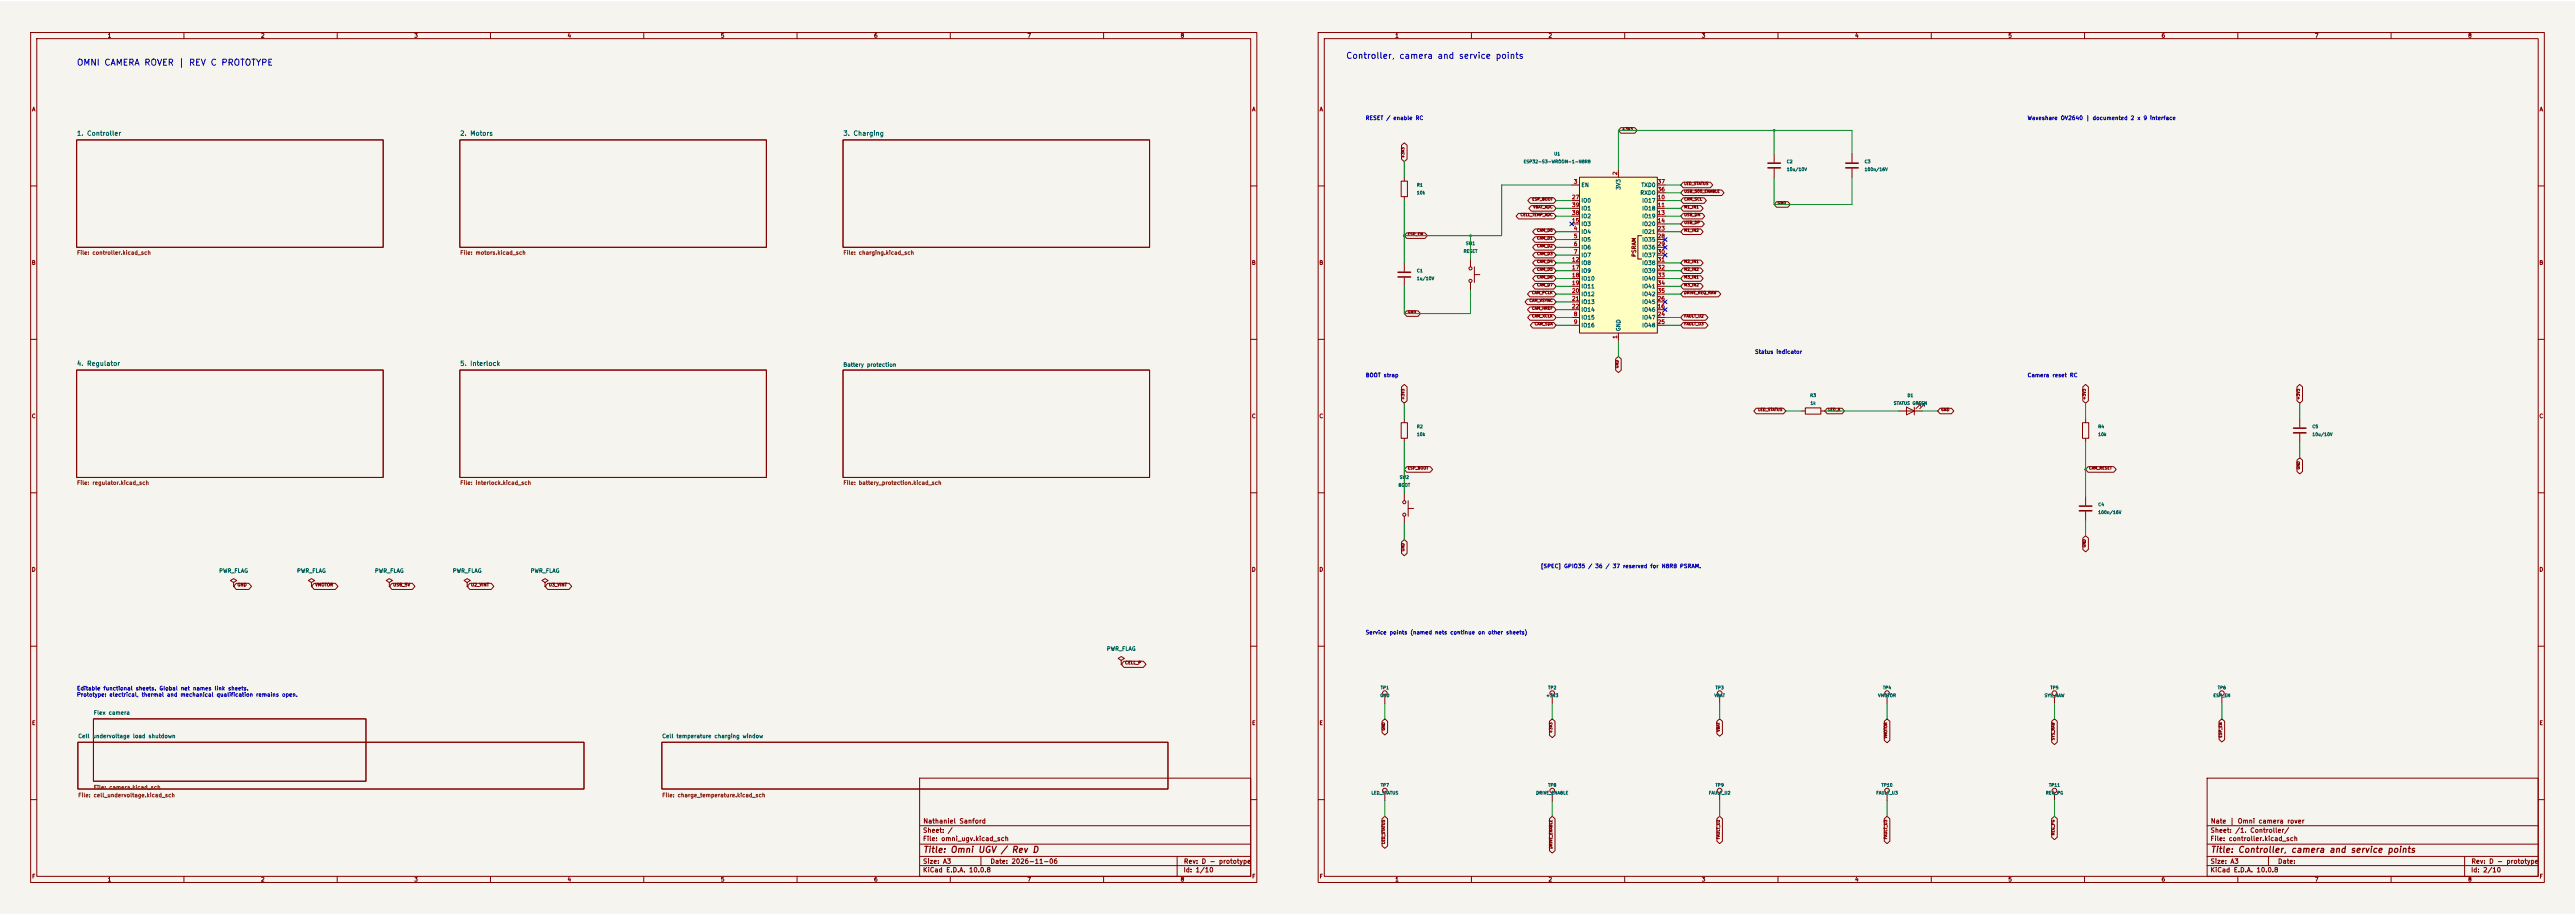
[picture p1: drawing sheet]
<svg xmlns="http://www.w3.org/2000/svg" width="353mm" height="125mm" viewBox="0 0 353 125" stroke-linecap="round" stroke-linejoin="round" font-family="sans-serif">
<defs><g id="words">
<g font-size=".8" fill="#0000c2">
<text x="10.5" y="9.2">OMNI CAMERA ROVER | REV C PROTOTYPE</text>
<text x="184.3" y="8.3">Controller, camera and service points</text>
</g>
<g font-size=".8" fill="#840000">
<text x="126.4" y="116.9">Title: Omni UGV / Rev D</text>
<text x="302.8" y="116.9">Title: Controller, camera and service points</text>
</g>
<g font-size=".6" fill="#006464">
<text x="10.5" y="18.7">1. Controller</text>
<text x="63" y="18.7">2. Motors</text>
<text x="115.5" y="18.7">3. Charging</text>
<text x="10.5" y="50.2">4. Regulator</text>
<text x="63" y="50.2">5. Interlock</text>
</g>
<g font-size=".6" fill="#840000">
<text x="126.4" y="112.9">Nathaniel Sanford</text>
<text x="302.8" y="112.9">Nate | Omni camera rover</text>
<text x="126.4" y="119.5">KiCad E.D.A. 10.0.8</text>
<text x="126.4" y="118.4">Size: A3</text>
<text x="126.4" y="115.3">File: omni_ugv.kicad_sch</text>
<text x="126.4" y="114.1">Sheet: /</text>
<text x="135.6" y="118.4">Date: 2026-11-06</text>
<text x="162.1" y="119.5">Id: 1/10</text>
<text x="162.1" y="118.4">Rev: D - prototype</text>
<text x="302.8" y="119.5">KiCad E.D.A. 10.0.8</text>
<text x="302.8" y="118.4">Size: A3</text>
<text x="302.8" y="115.3">File: controller.kicad_sch</text>
<text x="302.8" y="114.1">Sheet: /1. Controller/</text>
<text x="312" y="118.4">Date:</text>
<text x="338.5" y="119.5">Id: 2/10</text>
<text x="338.5" y="118.4">Rev: D - prototype</text>
</g>
<g font-size=".5" fill="#840000">
<text x="14.7" y="5.3">1</text>
<text x="35.7" y="5.3">2</text>
<text x="56.7" y="5.3">3</text>
<text x="77.7" y="5.3">4</text>
<text x="98.7" y="5.3">5</text>
<text x="119.7" y="5.3">6</text>
<text x="140.7" y="5.3">7</text>
<text x="161.7" y="5.3">8</text>
<text x="191.1" y="5.3">1</text>
<text x="212.1" y="5.3">2</text>
<text x="233.1" y="5.3">3</text>
<text x="254.1" y="5.3">4</text>
<text x="275.1" y="5.3">5</text>
<text x="296.1" y="5.3">6</text>
<text x="317.1" y="5.3">7</text>
<text x="338.1" y="5.3">8</text>
<text x="4.3" y="15.4">A</text>
<text x="171.5" y="15.4">A</text>
<text x="180.7" y="15.4">A</text>
<text x="347.9" y="15.4">A</text>
<text x="224.3" y="35.2" transform="rotate(-90 224.3 35.2)">PSRAM</text>
<text x="4.3" y="36.4">B</text>
<text x="171.4" y="36.4">B</text>
<text x="180.7" y="36.4">B</text>
<text x="347.8" y="36.4">B</text>
<text x="4.3" y="57.4">C</text>
<text x="171.4" y="57.4">C</text>
<text x="180.7" y="57.4">C</text>
<text x="347.8" y="57.4">C</text>
<text x="4.3" y="78.4">D</text>
<text x="171.4" y="78.4">D</text>
<text x="180.7" y="78.4">D</text>
<text x="347.8" y="78.4">D</text>
<text x="4.3" y="99.4">E</text>
<text x="171.5" y="99.4">E</text>
<text x="180.7" y="99.4">E</text>
<text x="347.9" y="99.4">E</text>
<text x="4.3" y="120.4">F</text>
<text x="14.7" y="120.8">1</text>
<text x="35.7" y="120.8">2</text>
<text x="56.7" y="120.8">3</text>
<text x="77.7" y="120.8">4</text>
<text x="98.7" y="120.8">5</text>
<text x="119.7" y="120.8">6</text>
<text x="140.7" y="120.8">7</text>
<text x="161.7" y="120.8">8</text>
<text x="171.5" y="120.4">F</text>
<text x="180.7" y="120.4">F</text>
<text x="191.1" y="120.8">1</text>
<text x="212.1" y="120.8">2</text>
<text x="233.1" y="120.8">3</text>
<text x="254.1" y="120.8">4</text>
<text x="275.1" y="120.8">5</text>
<text x="296.1" y="120.8">6</text>
<text x="317.1" y="120.8">7</text>
<text x="338.1" y="120.8">8</text>
<text x="347.9" y="120.4">F</text>
</g>
<g font-size=".5" fill="#0000c2">
<text x="187" y="16.6">RESET / enable RC</text>
<text x="277.7" y="16.6">Waveshare OV2640 | documented 2 x 9 interface</text>
<text x="187" y="51.8">BOOT strap</text>
<text x="240.4" y="48.6">Status indicator</text>
<text x="277.7" y="51.8">Camera reset RC</text>
<text x="211" y="77.9">[SPEC] GPIO35 / 36 / 37 reserved for N8R8 PSRAM.</text>
<text x="187" y="87">Service points (named nets continue on other sheets)</text>
<text x="10.5" y="94.6">Editable functional sheets. Global net names link sheets.</text>
<text x="10.5" y="95.5">Prototype: electrical, thermal and mechanical qualification remains open.</text>
</g>
<g font-size=".5" fill="#a90000">
<text x="215.3" y="27.4">27</text>
<text x="215.3" y="29.5">38</text>
<text x="215.3" y="28.5">39</text>
<text x="215.6" y="25.3">3</text>
<text x="221.7" y="24" transform="rotate(-90 221.7 24)">2</text>
<text x="227" y="27.4">10</text>
<text x="227" y="28.5">11</text>
<text x="227" y="29.5">13</text>
<text x="227" y="26.3">36</text>
<text x="227" y="25.3">37</text>
<text x="215.3" y="35.9">12</text>
<text x="215.3" y="30.6">15</text>
<text x="215.6" y="31.7">4</text>
<text x="215.6" y="32.7">5</text>
<text x="215.6" y="33.8">6</text>
<text x="215.6" y="34.9">7</text>
<text x="227" y="30.6">14</text>
<text x="227" y="31.7">23</text>
<text x="227" y="32.7">28</text>
<text x="227" y="33.8">29</text>
<text x="227" y="34.9">30</text>
<text x="227" y="35.9">31</text>
<text x="215.3" y="37">17</text>
<text x="215.3" y="38.1">18</text>
<text x="215.3" y="39.1">19</text>
<text x="215.3" y="40.2">20</text>
<text x="215.3" y="41.3">21</text>
<text x="227" y="41.3">26</text>
<text x="227" y="37">32</text>
<text x="227" y="38.1">33</text>
<text x="227" y="39.1">34</text>
<text x="227" y="40.2">35</text>
<text x="215.3" y="42.3">22</text>
<text x="215.6" y="43.4">8</text>
<text x="215.6" y="44.5">9</text>
<text x="221.7" y="46.4" transform="rotate(-90 221.7 46.4)">1</text>
<text x="227" y="42.3">16</text>
<text x="227" y="43.4">24</text>
<text x="227" y="44.5">25</text>
</g>
<g font-size=".5" fill="#006464">
<text x="216.6" y="25.7">EN</text>
<text x="216.6" y="27.9">IO0</text>
<text x="216.6" y="30">IO2</text>
<text x="216.6" y="28.9">IO1</text>
<text x="222.1" y="26" transform="rotate(-90 222.1 26)">3V3</text>
<text x="224.7" y="26.8">RXD0</text>
<text x="224.8" y="25.7">TXD0</text>
<text x="224.9" y="27.9">IO17</text>
<text x="224.9" y="28.9">IO18</text>
<text x="224.9" y="30">IO19</text>
<text x="216.6" y="32.1">IO4</text>
<text x="216.6" y="33.2">IO5</text>
<text x="216.6" y="34.3">IO6</text>
<text x="216.6" y="35.3">IO7</text>
<text x="216.6" y="31.1">IO3</text>
<text x="224.9" y="31.1">IO20</text>
<text x="224.9" y="32.1">IO21</text>
<text x="224.9" y="33.2">IO35</text>
<text x="224.9" y="34.3">IO36</text>
<text x="224.9" y="35.3">IO37</text>
<text x="216.6" y="36.4">IO8</text>
<text x="216.6" y="37.5">IO9</text>
<text x="216.6" y="38.5">IO10</text>
<text x="216.6" y="39.6">IO11</text>
<text x="216.6" y="40.7">IO12</text>
<text x="216.6" y="41.7">IO13</text>
<text x="224.9" y="41.7">IO45</text>
<text x="224.9" y="36.4">IO38</text>
<text x="224.9" y="37.5">IO39</text>
<text x="224.9" y="38.5">IO40</text>
<text x="224.9" y="39.6">IO41</text>
<text x="224.9" y="40.7">IO42</text>
<text x="216.6" y="43.9">IO15</text>
<text x="216.6" y="44.9">IO16</text>
<text x="216.6" y="42.8">IO14</text>
<text x="222.1" y="45.4" transform="rotate(-90 222.1 45.4)">GND</text>
<text x="224.9" y="42.8">IO46</text>
<text x="224.9" y="43.9">IO47</text>
<text x="224.9" y="44.9">IO48</text>
<text x="115.5" y="50.3">Battery protection</text>
<text x="30" y="78.5">PWR_FLAG</text>
<text x="40.6" y="78.5">PWR_FLAG</text>
<text x="51.3" y="78.5">PWR_FLAG</text>
<text x="62" y="78.5">PWR_FLAG</text>
<text x="72.6" y="78.5">PWR_FLAG</text>
<text x="151.6" y="89.2">PWR_FLAG</text>
<text x="10.7" y="101.2">Cell undervoltage load shutdown</text>
<text x="12.8" y="98">Flex camera</text>
<text x="90.7" y="101.2">Cell temperature charging window</text>
</g>
<g font-size=".5" fill="#725600">
<text x="10.5" y="35">File: controller.kicad_sch</text>
<text x="63" y="35">File: motors.kicad_sch</text>
<text x="115.5" y="35">File: charging.kicad_sch</text>
<text x="10.5" y="66.5">File: regulator.kicad_sch</text>
<text x="63" y="66.5">File: interlock.kicad_sch</text>
<text x="115.5" y="66.5">File: battery_protection.kicad_sch</text>
<text x="10.7" y="109.2">File: cell_undervoltage.kicad_sch</text>
<text x="12.8" y="108.2">File: camera.kicad_sch</text>
<text x="90.7" y="109.2">File: charge_temperature.kicad_sch</text>
</g>
<g font-size=".4" fill="#840000">
<text x="222.2" y="17.9">+3V3</text>
<text x="192.5" y="21.7" transform="rotate(-90 192.5 21.7)">+3V3</text>
<text x="208.3" y="29.7">CELL_TEMP_ADC</text>
<text x="209.9" y="27.5">ESP_BOOT</text>
<text x="210" y="28.6">VBAT_ADC</text>
<text x="230.7" y="29.7">USB_DM</text>
<text x="230.7" y="28.6">M1_IN1</text>
<text x="230.7" y="27.5">CAM_SCL</text>
<text x="230.7" y="26.5">USB_500_ENABLE</text>
<text x="230.7" y="25.4">LED_STATUS</text>
<text x="243.5" y="28.1">GND</text>
<text x="192.8" y="32.3">ESP_EN</text>
<text x="210.5" y="35">CAM_D3</text>
<text x="210.5" y="31.8">CAM_D0</text>
<text x="210.5" y="33.9">CAM_D2</text>
<text x="210.5" y="32.9">CAM_D1</text>
<text x="230.7" y="31.8">M1_IN2</text>
<text x="230.7" y="30.7">USB_DP</text>
<text x="209.5" y="41.4">CAM_VSYNC</text>
<text x="209.8" y="40.3">CAM_PCLK</text>
<text x="210.5" y="36.1">CAM_D4</text>
<text x="210.5" y="39.3">CAM_D7</text>
<text x="210.5" y="38.2">CAM_D6</text>
<text x="210.5" y="37.1">CAM_D5</text>
<text x="230.7" y="40.3">DRIVE_REQ_RAW</text>
<text x="230.7" y="36.1">M2_IN1</text>
<text x="230.7" y="37.1">M2_IN2</text>
<text x="230.7" y="38.2">M3_IN1</text>
<text x="230.7" y="39.3">M3_IN2</text>
<text x="192.8" y="43">GND</text>
<text x="209.8" y="42.5">CAM_HREF</text>
<text x="209.8" y="43.5">CAM_XCLK</text>
<text x="210.2" y="44.6">CAM_SDA</text>
<text x="230.7" y="43.5">FAULT_U2</text>
<text x="230.7" y="44.6">FAULT_U3</text>
<text x="221.8" y="50.4" transform="rotate(-90 221.8 50.4)">GND</text>
<text x="192.5" y="54.8" transform="rotate(-90 192.5 54.8)">+3V3</text>
<text x="240.8" y="56.3">LED_STATUS</text>
<text x="250.4" y="56.3">LED_A</text>
<text x="265.9" y="56.3">GND</text>
<text x="285.8" y="54.8" transform="rotate(-90 285.8 54.8)">+3V3</text>
<text x="315.2" y="54.8" transform="rotate(-90 315.2 54.8)">+3V3</text>
<text x="192.8" y="64.3">ESP_BOOT</text>
<text x="286.2" y="64.3">CAM_RESET</text>
<text x="315.2" y="64.3" transform="rotate(-90 315.2 64.3)">GND</text>
<text x="192.5" y="75.5" transform="rotate(-90 192.5 75.5)">GND</text>
<text x="285.8" y="75" transform="rotate(-90 285.8 75)">GND</text>
<text x="32.5" y="80.4">GND</text>
<text x="43.1" y="80.4">VMOTOR</text>
<text x="53.8" y="80.4">USB_5V</text>
<text x="64.5" y="80.4">U2_VINT</text>
<text x="75.1" y="80.4">U3_VINT</text>
<text x="154.1" y="91">CELL_P</text>
<text x="189.8" y="100" transform="rotate(-90 189.8 100)">GND</text>
<text x="212.8" y="100.4" transform="rotate(-90 212.8 100.4)">+3V3</text>
<text x="235.7" y="100.2" transform="rotate(-90 235.7 100.2)">VBAT</text>
<text x="258.6" y="101.1" transform="rotate(-90 258.6 101.1)">VMOTOR</text>
<text x="281.6" y="101.4" transform="rotate(-90 281.6 101.4)">SYS_RAW</text>
<text x="304.5" y="101" transform="rotate(-90 304.5 101)">ESP_EN</text>
<text x="189.8" y="115.6" transform="rotate(-90 189.8 115.6)">LED_STATUS</text>
<text x="212.8" y="116.2" transform="rotate(-90 212.8 116.2)">DRIVE_ENABLE</text>
<text x="235.7" y="114.9" transform="rotate(-90 235.7 114.9)">FAULT_U2</text>
<text x="258.6" y="114.9" transform="rotate(-90 258.6 114.9)">FAULT_U3</text>
<text x="281.6" y="114.4" transform="rotate(-90 281.6 114.4)">REG_PG</text>
</g>
<g font-size=".4" fill="#006464">
<text x="208.7" y="22.4">ESP32-S3-WROOM-1-N8R8</text>
<text x="212.9" y="21.4">U1</text>
<text x="244.7" y="22.4">C2</text>
<text x="244.7" y="23.5">10u/10V</text>
<text x="255.4" y="22.4">C3</text>
<text x="255.4" y="23.5">100n/16V</text>
<text x="194.1" y="25.6">R1</text>
<text x="194.1" y="26.7">10k</text>
<text x="200.5" y="34.7">RESET</text>
<text x="200.8" y="33.6">SW1</text>
<text x="194.1" y="37.4">C1</text>
<text x="194.1" y="38.4">1u/10V</text>
<text x="194.1" y="58.7">R2</text>
<text x="194.1" y="59.8">10k</text>
<text x="247.9" y="54.4">R3</text>
<text x="248" y="55.5">1k</text>
<text x="259.4" y="55.5">STATUS GREEN</text>
<text x="261.3" y="54.4">D1</text>
<text x="287.4" y="58.7">R4</text>
<text x="287.4" y="59.8">10k</text>
<text x="316.7" y="58.7">C5</text>
<text x="316.7" y="59.8">10u/10V</text>
<text x="191.7" y="65.6">SW2</text>
<text x="191.5" y="66.7">BOOT</text>
<text x="287.4" y="69.4">C4</text>
<text x="287.4" y="70.4">100n/16V</text>
<text x="189" y="95.5">GND</text>
<text x="189.1" y="94.4">TP1</text>
<text x="211.8" y="95.5">+3V3</text>
<text x="212" y="94.4">TP2</text>
<text x="234.8" y="95.5">VBAT</text>
<text x="235" y="94.4">TP3</text>
<text x="257.3" y="95.5">VMOTOR</text>
<text x="257.9" y="94.4">TP4</text>
<text x="280.1" y="95.5">SYS_RAW</text>
<text x="280.9" y="94.4">TP5</text>
<text x="303.2" y="95.5">ESP_EN</text>
<text x="303.8" y="94.4">TP6</text>
<text x="189.1" y="107.8">TP7</text>
<text x="212" y="107.8">TP8</text>
<text x="235" y="107.8">TP9</text>
<text x="257.7" y="107.8">TP10</text>
<text x="280.7" y="107.8">TP11</text>
<text x="187.8" y="108.8">LED_STATUS</text>
<text x="210.4" y="108.8">DRIVE_ENABLE</text>
<text x="234.1" y="108.8">FAULT_U2</text>
<text x="257" y="108.8">FAULT_U3</text>
<text x="280.2" y="108.8">REG_PG</text>
</g>
</g></defs>
<g fill="#f5f4ef" stroke="#f5f4ef" stroke-width=".14">
<path d="M0 .3h176.4v124.7h-176.4z"/>
<path d="M176.4 .3h176.4v124.7h-176.4z"/>
</g>
<g fill="none" stroke="#840000" stroke-width=".14">
<path d="M4.2 4.5h168v116.3h-168zM5 5.3h166.3v114.6h-166.3zM10.5 19.2h42v14.6h-42zM25.2 4.5v.8M46.2 4.5v.8M63 19.2h42v14.6h-42zM67.2 4.5v.8M88.2 4.5v.8M109.2 4.5v.8M115.5 19.2h42v14.6h-42zM130.2 4.5v.8M151.2 4.5v.8"/>
<path d="M180.6 4.5h168v116.3h-168zM181.4 5.3h166.3v114.6h-166.3zM201.6 4.5v.8M222.6 4.5v.8M243.6 4.5v.8M264.6 4.5v.8M285.6 4.5v.8M306.6 4.5v.8M327.6 4.5v.8M4.2 25.5h.8M171.3 25.5h.9M180.6 25.5h.8"/>
<path d="M192 24.8h.8v2.1h-.8zM192.4 24.3v.5M192.4 26.9v.6M192.4 36v1.2M192.4 38v1.2M347.7 25.5h.9M4.2 46.4h.8M10.5 50.6h42v14.7h-42zM63 50.6h42v14.7h-42zM115.5 50.6h42v14.7h-42zM171.3 46.4h.9M180.6 46.4h.8"/>
<path d="M192 57.9h.8v2.1h-.8zM192.4 57.3v.6M192.4 60v.5M347.7 46.4h.9M4.2 67.4h.8M32 79.7l.4-.2-.4-.3-.4 .3 .4 .2v.6M32.4 79.8h1.7l.4 .5-.4 .4h-1.7l-.4-.4zM42.7 79.7l.4-.2-.4-.3-.5 .3 .5 .2v.6M43 79.8h2.9l.4 .5-.4 .4h-2.9l-.3-.4zM53.3 79.7l.5-.2-.5-.3-.4 .3 .4 .2v.6M53.7 79.8h2.8l.4 .5-.4 .4h-2.8l-.4-.4zM64 79.7l.4-.2-.4-.3-.4 .3 .4 .2v.6"/>
<path d="M64.4 79.8h2.9l.4 .5-.4 .4h-2.9l-.4-.4zM74.7 79.7l.4-.2-.4-.3-.5 .3 .5 .2v.6M75 79.8h3l.3 .5-.3 .4h-3l-.3-.4zM171.3 67.4h.9M180.6 67.4h.8M192.4 67.5v1M192.4 70.7v1M192.9 69.6h.8M192.9 68.5v2.2M347.7 67.4h.9M4.2 88.4h.8M12.8 98.4h37.3v8.5h-37.3z"/>
<path d="M32 80.3h.1M42.7 80.3h.1M53.3 80.3h.1M64 80.3h.1M74.7 80.3h.1M153.6 90.4l.4-.3-.4-.2-.4 .2 .4 .3v.5M153.6 90.9h.1M154 90.5h2.6l.4 .4-.4 .4h-2.6l-.4-.4zM171.3 88.4h.9M180.6 88.4h.8M258.5 95.2v1.1M281.5 95.2v1.1"/>
<path d="M304.4 95.2v1.1M347.7 88.4h.9M4.2 109.4h.8M10.7 101.6h69.3v6.4h-69.3zM25.2 119.9v.9M46.2 119.9v.9M67.2 119.9v.9M88.2 119.9v.9M90.7 101.6h69.3v6.4h-69.3zM109.2 119.9v.9M126 106.5h45.3v13.4h-45.3zM126 118.5h45.3"/>
<path d="M126 117.2h45.3M126 115.5h45.3M126 113h45.3M130.2 119.9v.9M134.4 117.2v1.3M151.2 119.9v.9M161.3 117.2v2.7M171.3 109.4h.9M180.6 109.4h.8M201.6 119.9v.9M222.6 119.9v.9M243.6 119.9v.9"/>
<path d="M258.5 108.5v1.1M264.6 119.9v.9M285.6 119.9v.9M302.4 106.5h45.3v13.4h-45.3zM302.4 118.5h45.3M302.4 117.2h45.3M302.4 115.5h45.3M302.4 113h45.3M306.6 119.9v.9M310.8 117.2v1.3M327.6 119.9v.9M337.7 117.2v2.7"/>
<path d="M347.7 109.4h.9"/>
<circle cx="192.4" cy="68.7" r=".21"/>
<circle cx="192.4" cy="70.4" r=".21"/>
<circle cx="258.5" cy="94.9" r=".32"/>
<circle cx="281.5" cy="94.9" r=".32"/>
<circle cx="304.4" cy="94.9" r=".32"/>
<circle cx="258.5" cy="108.2" r=".32"/>
</g>
<path d="M191.5 37.3h1.7M191.5 37.9h1.7" fill="none" stroke="#840000" stroke-width=".21"/>
<path d="M216.4 24.3h10.7v21.3h-10.7z" fill="#ffffc2"/>
<g fill="none" stroke="#840000" stroke-width=".14">
<path d="M192 19.9l.4-.4 .4 .4v1.9l-.4 .3-.4-.3zM222.1 17.5h1.9l.3 .4-.3 .3h-1.9l-.4-.3zM192.7 31.9h2.5l.4 .4-.4 .3h-2.5l-.3-.3zM201.5 35.5v1M201.5 38.7v1M202 37.6h.7M202 36.5v2.2M208 29.2h4.9l.3 .4-.3 .4h-4.9l-.3-.4zM209.6 39.9h3.3l.3 .4-.3 .3h-3.3l-.3-.3zM209.6 27.1h3.3l.3 .4-.3 .3h-3.3l-.3-.3zM209.8 28.1h3.1l.3 .4-.3 .4h-3.1l-.3-.4zM210.3 35.6h2.6l.3 .4-.3 .4h-2.6l-.3-.4z"/>
<path d="M210.3 34.5h2.6l.3 .4-.3 .4h-2.6l-.3-.4zM210.3 31.3h2.6l.3 .4-.3 .4h-2.6l-.3-.4zM210.3 33.5h2.6l.3 .4-.3 .3h-2.6l-.3-.3zM210.3 38.8h2.6l.3 .4-.3 .4h-2.6l-.3-.4zM210.3 37.7h2.6l.3 .4-.3 .4h-2.6l-.3-.4zM210.3 36.7h2.6l.3 .4-.3 .3h-2.6l-.3-.3zM210.3 32.4h2.6l.3 .4-.3 .4h-2.6l-.3-.4zM215.3 25.3h1.1M215.3 31.7h1.1M215.3 32.8h1.1M215.3 33.9h1.1M215.3 34.9h1.1"/>
<path d="M215.3 27.5h1.1M215.3 28.5h1.1M215.3 36h1.1M215.3 29.6h1.1M215.3 30.7h1.1M215.3 37.1h1.1M215.3 38.1h1.1M215.3 39.2h1.1M216.4 24.3h10.7v21.3h-10.7zM221.7 23.2v1.1M224.9 32.3h-.5v3.2h.5M227.1 25.3h1"/>
<path d="M227.1 31.7h1M227.1 32.8h1M227.1 33.9h1M227.1 34.9h1M227.1 27.5h1M227.1 28.5h1M227.1 36h1M227.1 29.6h1M227.1 30.7h1M227.1 37.1h1M227.1 38.1h1M227.1 39.2h1"/>
<path d="M227.1 26.4h1M230.6 39.9h4.8l.3 .4-.3 .3h-4.8l-.3-.3zM230.6 35.6h2.4l.3 .4-.3 .4h-2.4l-.3-.4zM230.6 29.2h2.6l.4 .4-.4 .4h-2.6l-.3-.4zM230.6 36.7h2.4l.3 .4-.3 .3h-2.4l-.3-.3zM230.6 31.3h2.4l.3 .4-.3 .4h-2.4l-.3-.4zM230.6 28.1h2.4l.3 .4-.3 .4h-2.4l-.3-.4zM230.6 27.1h2.9l.3 .4-.3 .3h-2.9l-.3-.3zM230.6 30.3h2.6l.3 .4-.3 .3h-2.6l-.3-.3zM230.6 37.7h2.4l.3 .4-.3 .4h-2.4l-.3-.4zM230.6 38.8h2.4l.3 .4-.3 .4h-2.4l-.3-.4zM230.6 26h5.3l.3 .4-.3 .4h-5.3l-.3-.4z"/>
<path d="M230.6 24.9h3.7l.3 .4-.3 .4h-3.7l-.3-.4zM243.1 21.1v1.1M243.1 23.1v1.2M243.4 27.6h1.5l.4 .4-.4 .4h-1.5l-.3-.4zM253.7 21.1v1.1M253.7 23.1v1.2M192 52.9l.4-.3 .4 .3v2l-.4 .3-.4-.3zM192.7 42.5h1.6l.3 .4-.3 .4h-1.6l-.3-.4zM209.3 40.9h3.6l.3 .4-.3 .4h-3.6l-.4-.4zM209.6 42h3.3l.3 .4-.3 .4h-3.3l-.3-.4zM209.6 43.1h3.3l.3 .4-.3 .3h-3.3l-.3-.3zM210 44.1h2.9l.3 .4-.3 .4h-2.9l-.4-.4z"/>
<path d="M215.3 43.5h1.1M215.3 44.5h1.1M215.3 42.4h1.1M215.3 40.3h1.1M215.3 41.3h1.1M221.3 49.1l.4-.3 .4 .3v1.6l-.4 .3-.4-.3zM221.7 45.6v1.1M227.1 43.5h1M227.1 44.5h1M227.1 42.4h1M227.1 40.3h1M227.1 41.3h1"/>
<path d="M230.6 43.1h3.1l.3 .4-.3 .3h-3.1l-.3-.3zM230.6 44.1h3.1l.3 .4-.3 .4h-3.1l-.3-.4zM240.6 55.9h3.7l.4 .4-.4 .3h-3.7l-.3-.3zM246.8 56.3h.5M247.3 55.8h2.2v.9h-2.2zM249.5 56.3h.5M250.3 55.9h2.1l.3 .4-.3 .3h-2.1l-.3-.3zM260.1 56.3h3.2M261.2 55.7l1.1 .6-1.1 .5zM262.3 55.7v1.1M263.1 55.6v-.3h-.3h.3l-.6 .6M263.6 55.6v-.3h-.3h.3l-.6 .6"/>
<path d="M265.8 55.9h1.5l.4 .4-.4 .3h-1.5l-.3-.3zM285.3 57.9h.9v2.1h-.9zM285.4 52.9l.3-.3 .4 .3v2l-.4 .3-.3-.3zM285.7 57.3v.6M285.7 60v.5M314.7 52.9l.4-.3 .3 .3v2l-.3 .3-.4-.3zM315.1 57.3v1.2M315.1 59.3v1.2M192 74.2l.4-.3 .4 .3v1.5l-.4 .4-.4-.4zM192.7 63.9h3.2l.4 .4-.4 .3h-3.2l-.3-.3zM285.4 73.7l.3-.4 .4 .4v1.5l-.4 .3-.3-.3zM285.7 68v1.2"/>
<path d="M285.7 70v1.2M286.1 63.9h3.5l.3 .4-.3 .3h-3.5l-.4-.3zM314.7 63l.4-.3 .3 .3v1.5l-.3 .4-.4-.4zM189.3 98.7l.4-.3 .4 .3v1.6l-.4 .3-.4-.3zM189.7 95.2v1.1M212.3 98.7l.4-.3 .3 .3v1.9l-.3 .4-.4-.4zM212.7 95.2v1.1M235.2 98.7l.4-.3 .4 .3v1.7l-.4 .4-.4-.4zM235.6 95.2v1.1M258.2 98.7l.3-.3 .4 .3v2.6l-.4 .4-.3-.4zM281.1 98.7l.4-.3 .3 .3v2.9l-.3 .3-.4-.3zM304 98.7l.4-.3 .4 .3v2.5l-.4 .4-.4-.4z"/>
<path d="M189.3 112.1l.4-.4 .4 .4v3.7l-.4 .3-.4-.3zM189.7 108.5v1.1M212.3 112.1l.4-.4 .3 .4v4.3l-.3 .4-.4-.4zM212.7 108.5v1.1M235.2 112.1l.4-.4 .4 .4v3l-.4 .4-.4-.4zM235.6 108.5v1.1M258.2 112.1l.3-.4 .4 .4v3l-.4 .4-.3-.4zM281.1 112.1l.4-.4 .3 .4v2.5l-.3 .3-.4-.3zM281.5 108.5v1.1"/>
<circle cx="201.5" cy="36.7" r=".21"/>
<circle cx="201.5" cy="38.4" r=".21"/>
<circle cx="189.7" cy="94.9" r=".32"/>
<circle cx="212.7" cy="94.9" r=".32"/>
<circle cx="235.6" cy="94.9" r=".32"/>
<circle cx="189.7" cy="108.2" r=".32"/>
<circle cx="212.7" cy="108.2" r=".32"/>
<circle cx="235.6" cy="108.2" r=".32"/>
<circle cx="281.5" cy="108.2" r=".32"/>
</g>
<path d="M242.2 22.3h1.7M242.2 23h1.7M252.9 22.3h1.7M252.9 23h1.7M314.2 58.6h1.7M314.2 59.2h1.7M284.9 69.3h1.7M284.9 69.9h1.7" fill="none" stroke="#840000" stroke-width=".21"/>
<g fill="none" stroke="#009600" stroke-width=".14">
<path d="M243.1 17.9v3.2M192.4 22.1v2.2M192.4 27.5v8.5M192.4 39.2v3.7h9.1v-3.2M201.5 32.3v3.2M213.2 27.5h2.1M213.2 28.5h2.1M213.2 29.6h2.1M213.2 31.7h2.1M213.2 36h2.1M213.2 39.2h2.1M213.2 37.1h2.1"/>
<path d="M213.2 34.9h2.1M213.2 32.8h2.1M213.2 33.9h2.1M213.2 38.1h2.1M215.3 25.3h-9.6v7h-13.3M228.1 27.5h2.2M228.1 28.5h2.2M228.1 29.6h2.2M228.1 25.3h2.2M228.1 31.7h2.2M228.1 36h2.2M228.1 39.2h2.2"/>
<path d="M228.1 30.7h2.2M228.1 37.1h2.2M228.1 38.1h2.2M228.1 26.4h2.2M243.1 24.3v3.7h10.6v-3.7M253.7 21.1v-3.2h-32v5.3M192.4 55.2v2.1M213.2 41.3h2.1M213.2 43.5h2.1M213.2 40.3h2.1M213.2 42.4h2.1M213.2 44.5h2.1"/>
<path d="M221.7 46.7v2.1M228.1 43.5h2.2M228.1 40.3h2.2M228.1 44.5h2.2M244.7 56.3h2.1M250 56.3h10.1M263.3 56.3h2.2M285.7 55.2v2.1M315.1 55.2v2.1M192.4 60.5v7M192.4 71.7v2.2M285.7 60.5v7.5"/>
<path d="M285.7 71.2v2.1M315.1 60.5v2.2M189.7 96.3v2.1M212.7 96.3v2.1M235.6 96.3v2.1M258.5 96.3v2.1M281.5 96.3v2.1M304.4 96.3v2.1M189.7 109.6v2.1M212.7 109.6v2.1M235.6 109.6v2.1M258.5 109.6v2.1"/>
<path d="M281.5 109.6v2.1"/>
</g>
<path d="M215.1 30.4l.5 .5M215.6 30.4l-.5 .5M227.9 34.7l.5 .5M227.9 32.5l.5 .5M227.9 33.6l.5 .5M228.4 34.7l-.5 .5M228.4 32.5l-.5 .5M228.4 33.6l-.5 .5M227.9 42.1l.5 .5M227.9 41.1l.5 .5M228.4 42.1l-.5 .5M228.4 41.1l-.5 .5" fill="none" stroke="#000084" stroke-width=".14"/>
<g fill="#009600">
<circle cx="201.5" cy="32.3" r=".19"/>
<circle cx="192.4" cy="32.3" r=".19"/>
<circle cx="243.1" cy="17.9" r=".19"/>
<circle cx="285.7" cy="64.3" r=".19"/>
</g>
<use href="#words"/>
</svg>
